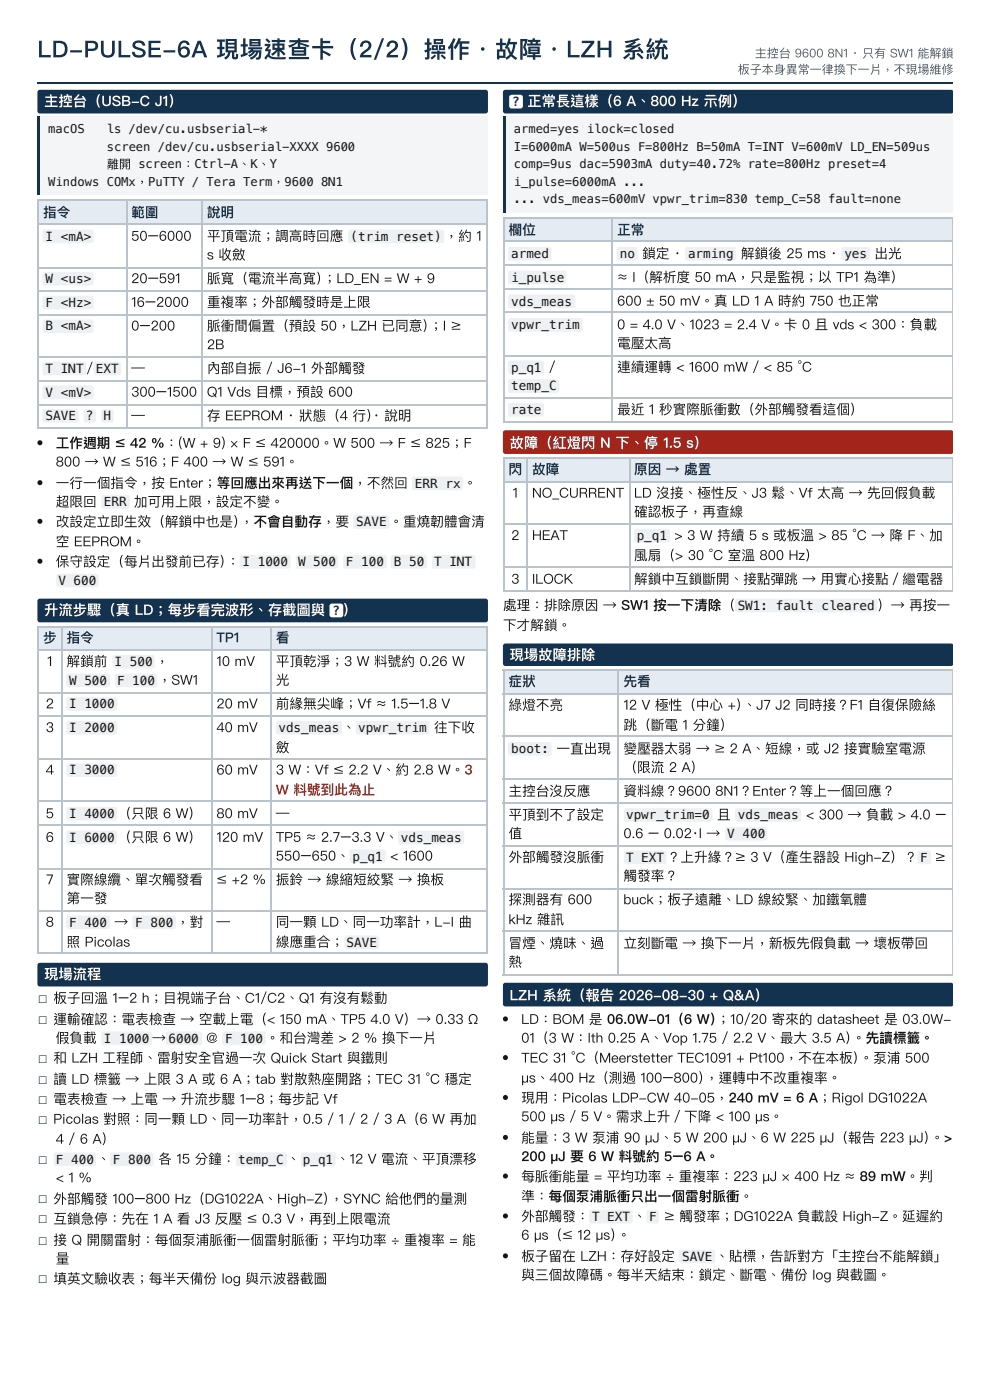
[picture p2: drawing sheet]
<svg xmlns="http://www.w3.org/2000/svg" width="210mm" height="297mm" viewBox="0 0 210 297" stroke-linecap="round" stroke-linejoin="round" font-family="sans-serif">
<defs><g id="words">
<text font-size="4.9" fill="#12324f" x="7.9" y="12.2">LD-PULSE-6A 現場速查卡（2/2）操作・故障・LZH 系統</text>
<g font-size="3" fill="#fff">
<text x="9.3" y="22.5">主控台（USB-C J1）</text>
<text x="108" y="95">故障（紅燈閃 N 下、停 1.5 s）</text>
<text x="9.3" y="130.4">升流步驟（真 LD；每步看完波形、存截圖與</text>
<text x="108" y="140">現場故障排除</text>
<text x="9.3" y="207.7">現場流程</text>
<text x="108" y="212.2">LZH 系統（報告 2026-08-30 + Q&amp;A）</text>
</g>
<g font-size="2.9" fill="#12324f">
<text x="9.1" y="46">指令</text>
<text x="27.8" y="46">範圍</text>
<text x="43.9" y="46">說明</text>
<text x="107.8" y="49.7">欄位</text>
<text x="130.8" y="49.7">正常</text>
<text x="107.8" y="100.5">閃</text>
<text x="112.8" y="100.5">故障</text>
<text x="134.4" y="100.5">原因 → 處置</text>
<text x="9.1" y="136.3">步</text>
<text x="14.1" y="136.3">指令</text>
<text x="45.9" y="136.3">TP1</text>
<text x="58.5" y="136.3">看</text>
<text x="107.8" y="145.5">症狀</text>
<text x="132.2" y="145.5">先看</text>
<text x="7.9" y="212.7">☐ 板子回溫 1–2 h；目 視端子台、C1/C2、Q1 有沒有鬆動</text>
<text x="7.9" y="217.2">☐ 運輸確認：電表檢查 → 空載上電（&lt; 150 mA、TP5</text>
<text x="7.9" y="225.4">☐ 和 LZH 工程師、雷射安全官過一次 Quick Start 與鐵則</text>
<text x="7.9" y="229.9">☐ 讀 LD 標籤 → 上限 3 A 或 6 A；tab 對散熱座開路；TEC 31 °C 穩定</text>
<text x="7.9" y="234.2">☐ 電表檢查 → 上電 → 升流步驟 1–8；每步記 Vf</text>
<text x="7.9" y="238.4">☐ Picolas 對照：同一顆 LD、同一功率計，0.5 / 1 / 2 / 3 A（6 W 再加</text>
<text x="7.9" y="246.9">☐ F 400 、 F 800 各 15 分鐘： temp_C 、 p_q1 、12 V 電流、平頂漂移</text>
<text x="7.9" y="255.3">☐ 外部觸發 100–800 Hz（DG1022A、High-Z）</text>
<text x="7.9" y="259.6">☐ 互鎖急停：先在 1 A 看 J3 反壓 ≤ 0.3 V，再到上限電流</text>
<text x="7.9" y="264.1">☐ 接 Q 開關雷射：每個泵浦脈衝一個雷射脈衝；平均功率 ÷ 重複率 = 能</text>
<text x="7.9" y="272.3">☐ 填英文驗收表；每半天備份 log 與示波器截圖</text>
</g>
<g font-size="2.9" fill="#161616">
<text x="27.8" y="51.1">50–6000</text>
<text x="43.9" y="51.1">平頂電流；調高時回應 (trim reset) ，約 1</text>
<text x="43.9" y="55">s 收斂</text>
<text x="130.8" y="59.8">≈ I（解析度 50 mA，只是監視；以 TP1 為準）</text>
<text x="27.8" y="60.1">20–591</text>
<text x="27.8" y="65.1">16–2000</text>
<text x="43.9" y="60.1">脈寬（電流半高寬）</text>
<text x="43.9" y="65.1">重複率；外部觸發時是上限</text>
<text x="68.4" y="60.1">；LD_EN = W + 9</text>
<text x="130.8" y="64.8">600 ± 50 mV。真 LD 1 A 時約 750 也正常</text>
<text x="27.8" y="70.1">0–200</text>
<text x="43.9" y="70.1">脈衝間偏置（預設 50，LZH 已同意）</text>
<text x="91" y="70.1">；I ≥</text>
<text x="130.8" y="69.9">0 = 4.0 V、1023 = 2.4 V。卡 0 且 vds &lt; 300：負載</text>
<text x="43.9" y="74.1">2B</text>
<text x="130.8" y="73.8">電壓太高</text>
<text x="27.8" y="79.1">—</text>
<text x="43.9" y="79.1">內部自 振 / J6-1 外部觸發</text>
<text x="130.8" y="78.8">連續運轉 &lt; 1600 mW / &lt; 85 °C</text>
<text x="27.8" y="84.1">300–1500</text>
<text x="27.8" y="89.2">—</text>
<text x="43.9" y="84.1">Q1 Vds 目 標，預設 600</text>
<text x="43.9" y="89.2">存 EEPROM · 狀態（4 行） 說明</text>
<text x="79.1" y="89.2">·</text>
<text x="130.8" y="87.8">最近 1 秒實際脈衝數（外部觸發看這個）</text>
<text x="11.8" y="95">工作週期 ≤ 42 %：(W + 9) × F ≤ 420000。W 500 → F ≤ 825；F</text>
<text x="11.8" y="99">800 → W ≤ 516；F 400 → W ≤ 591。</text>
<text x="11.8" y="103.5">一行一個指令，按 Enter；等回應出來再送下一個，不然回 ERR rx 。</text>
<text x="11.8" y="107.4">超限回 ERR 加可用上限，設定不變。</text>
<text x="108.7" y="105.6">1</text>
<text x="112.8" y="105.6">NO_CURRENT</text>
<text x="134.4" y="105.6">LD 沒接、極性反、J3 鬆、Vf 太高 → 先回假負載</text>
<text x="11.8" y="111.7">改設定立即生效（解鎖中也是）</text>
<text x="50.9" y="111.7">，不會自 動存，要 SAVE 。重燒韌體會清</text>
<text x="134.4" y="109.5">確認板子，再查線</text>
<text x="11.8" y="115.9">空 EEPROM。</text>
<text x="108.4" y="114.6">2</text>
<text x="112.8" y="114.6">HEAT</text>
<text x="134.4" y="118.8">風扇（&gt; 30 °C 室溫 800 Hz）</text>
<text x="11.8" y="120.1">保守設定（每片出發前已存）</text>
<text x="48" y="120.1">： I 1000</text>
<text x="108.4" y="123.8">3</text>
<text x="112.8" y="123.8">ILOCK</text>
<text x="134.4" y="123.8">解鎖中互鎖斷開、接點彈跳 → 用實心接點／繼電器</text>
<text x="106.6" y="129.4">處理：排除原因 → SW1 按一下清除（ SW1: fault cleared ）→ 再按一</text>
<text x="106.6" y="133.6">下才解鎖。</text>
<text x="10" y="141.3">1</text>
<text x="14.1" y="141.3">解鎖前 I 500 ，</text>
<text x="45.9" y="141.3">10 mV</text>
<text x="58.5" y="141.3">平頂乾淨；3 W 料號約 0.26 W</text>
<text x="58.5" y="145.3">光</text>
<text x="9.7" y="150.3">2</text>
<text x="9.7" y="155.3">3</text>
<text x="45.9" y="150.3">20 mV</text>
<text x="45.9" y="155.3">40 mV</text>
<text x="58.5" y="150.3">前緣無尖峰；Vf ≈ 1.5–1.8 V</text>
<text x="107.8" y="150.5">綠燈不亮</text>
<text x="132.2" y="150.5">12 V 極性（中心 +）</text>
<text x="132.2" y="154.8">跳（斷電 1 分鐘）</text>
<text x="157.5" y="150.5">、J7 J2 同時接？F1 自 復保險絲</text>
<text x="58.5" y="159.5">斂</text>
<text x="132.2" y="159.8">變壓器太弱 → ≥ 2 A、短線，或 J2 接實驗室電源</text>
<text x="9.7" y="164.3">4</text>
<text x="45.9" y="164.3">60 mV</text>
<text x="58.5" y="164.3">3 W：Vf ≤ 2.2 V、約 2.8 W。3</text>
<text x="132.2" y="163.8">（限流 2 A）</text>
<text x="9.7" y="173.6">5</text>
<text x="45.9" y="173.6">80 mV</text>
<text x="58.5" y="173.6">—</text>
<text x="107.8" y="168.8">主控台沒反應</text>
<text x="107.8" y="173.8">平頂到不了設定</text>
<text x="132.2" y="168.8">資料線？9600</text>
<text x="151.6" y="168.8">8N1？Enter？等上一個回應？</text>
<text x="9.7" y="178.6">6</text>
<text x="45.9" y="178.6">120 mV</text>
<text x="58.5" y="178.6">TP5 ≈ 2.7–3.3 V、 vds_meas</text>
<text x="107.8" y="177.8">值</text>
<text x="132.2" y="177.8">0.6 − 0.02·I → V 400</text>
<text x="58.5" y="182.6">550–650、 p_q1 &lt; 1600</text>
<text x="107.8" y="182.8">外部觸發沒脈衝</text>
<text x="9.8" y="187.6">7</text>
<text x="14.1" y="187.6">實際線纜、單次觸發看</text>
<text x="14.1" y="191.6">第一發</text>
<text x="45.9" y="187.6">≤ +2 %</text>
<text x="58.5" y="187.6">振鈴 → 線縮短絞緊 → 換板</text>
<text x="107.8" y="191.8">探測器有 600</text>
<text x="132.2" y="186.8">觸發率？</text>
<text x="132.2" y="191.8">buck；板子遠離、LD 線絞緊、加鐵氧體</text>
<text x="9.7" y="196.6">8</text>
<text x="45.9" y="196.6">—</text>
<text x="58.5" y="196.6">同一顆 LD、同一功率計，L-I 曲</text>
<text x="107.8" y="196.1">kHz 雜訊</text>
<text x="14.1" y="200.8">照 Picolas</text>
<text x="58.5" y="200.8">線應重合； SAVE</text>
<text x="107.8" y="201.1">冒煙、燒味、過</text>
<text x="132.2" y="201.1">立刻斷電 → 換下一片，新板先假負載 → 壞板帶回</text>
<text x="107.8" y="205.1">熱</text>
<text x="11.8" y="221.2">假負載 I 1000 → 6000 @ F 100 。和台灣差 &gt; 2 % 換下一片</text>
<text x="78.5" y="217.2">4.0 V）→ 0.33 Ω</text>
<text x="110.5" y="217.2">LD：BOM 是 06.0W-01（6 W）</text>
<text x="110.5" y="221.2">01（3 W：Ith 0.25 A、Vop 1.75 / 2.2 V、最大 3.5 A）</text>
<text x="151.9" y="217.2">；10/20 寄來的 datasheet 是 03.0W-</text>
<text x="180.6" y="221.2">。先讀標籤。</text>
<text x="110.5" y="225.4">TEC 31 °C（Meerstetter TEC1091 + Pt100，不在本板）</text>
<text x="182.2" y="225.4">。泵浦 500</text>
<text x="110.5" y="229.7">µs、400 Hz（測過 100–800）</text>
<text x="110.5" y="233.9">現用：Picolas LDP-CW 40-05，240 mV = 6 A；Rigol DG1022A</text>
<text x="149.4" y="229.7">，運轉中不改重複率。</text>
<text x="110.5" y="237.9">500 µs / 5 V。需求上升／下降 &lt; 100 µs。</text>
<text x="11.8" y="242.6">4 / 6 A）</text>
<text x="110.5" y="242.4">能量：3 W 泵浦 90 µJ、5 W 200 µJ、6 W 225 µJ（報告 223 µJ）</text>
<text x="197.2" y="242.4">。&gt;</text>
<text x="11.8" y="250.8">&lt; 1 %</text>
<text x="110.5" y="246.3">200 µJ 要 6 W 料號約 5–6 A。</text>
<text x="110.5" y="250.6">每脈衝能量 = 平均功率 ÷ 重複率：223 µJ × 400 Hz ≈ 89 mW。判</text>
<text x="69.9" y="255.3">，SYNC 給他們的量測</text>
<text x="110.5" y="254.8">準：每個泵浦脈衝只出一個雷射脈衝。</text>
<text x="110.5" y="259">外部觸發： T EXT 、 F ≥ 觸發率；DG1022A 負載設 High-Z。延遲約</text>
<text x="110.5" y="263">6 µs（≤ 12 µs）</text>
<text x="130.8" y="263">。</text>
<text x="11.8" y="268">量</text>
<text x="110.5" y="267.5">板子留在 LZH：存好設定 SAVE 、貼標，告訴對方「主控台不能解鎖」</text>
<text x="110.5" y="271.5">與三個故障碼。每半天結束：鎖定、斷電、備份 log 與截圖。</text>
</g>
<text font-size="2.9" fill="#a3241b" x="58.5" y="168.5">W 料號到此為止</text>
<g font-size="2.7" fill="#12324f">
<text x="108.6" y="22.5">? 正常長這樣（6 A、800 Hz 示例）</text>
<text x="70.5" y="130.4">? ）</text>
</g>
<g font-size="2.7" fill="#161616">
<text x="9.7" y="51.1">I &lt;mA&gt;</text>
<text x="108.4" y="54.8">armed</text>
<text x="108.4" y="59.8">i_pulse</text>
<text x="131.4" y="54.8">no 鎖定 · arming 解鎖後 25 ms · yes 出光</text>
<text x="9.7" y="60.1">W &lt;us&gt;</text>
<text x="9.7" y="65.1">F &lt;Hz&gt;</text>
<text x="108.4" y="64.8">vds_meas</text>
<text x="9.7" y="70.1">B &lt;mA&gt;</text>
<text x="108.4" y="69.9">vpwr_trim</text>
<text x="9.7" y="79.1">T INT / EXT</text>
<text x="108.4" y="78.8">p_q1 /</text>
<text x="108.4" y="82.8">temp_C</text>
<text x="9.7" y="84.1">V &lt;mV&gt;</text>
<text x="9.7" y="89.2">SAVE</text>
<text x="18.2" y="89.2">?</text>
<text x="21.9" y="89.2">H</text>
<text x="108.4" y="87.8">rate</text>
<text x="135" y="114.6">p_q1 &gt; 3 W 持續 5 s 或板溫 &gt; 85 °C → 降 F、加</text>
<text x="12.4" y="124.1">V 600</text>
<text x="63.2" y="120.1">W 500</text>
<text x="73.3" y="120.1">F 100</text>
<text x="83.5" y="120.1">B 50</text>
<text x="92.1" y="120.1">T INT</text>
<text x="14.7" y="145.3">W 500</text>
<text x="24.8" y="145.3">F 100 ，SW1</text>
<text x="14.7" y="150.3">I 1000</text>
<text x="14.7" y="155.3">I 2000</text>
<text x="59" y="155.3">vds_meas 、 vpwr_trim 往下收</text>
<text x="108.4" y="159.8">boot: 一直出現</text>
<text x="14.7" y="164.3">I 3000</text>
<text x="14.7" y="173.6">I 4000 （只限 6 W）</text>
<text x="132.7" y="173.8">vpwr_trim=0 且 vds_meas &lt; 300 → 負載 &gt; 4.0 −</text>
<text x="14.7" y="178.6">I 6000 （只限 6 W）</text>
<text x="132.7" y="182.8">T EXT ？上升緣？≥ 3 V（產生器設 High-Z）？ F ≥</text>
<text x="14.7" y="196.6">F 400 → F 800 ，對</text>
</g>
<g font-size="2.6" fill="#161616">
<text x="10.2" y="28.3">macOS</text>
<text x="22.6" y="28.3">ls /dev/cu.usbserial-*</text>
<text x="108.9" y="28.3">armed=yes ilock=closed</text>
<text x="22.6" y="32">screen /dev/cu.usbserial-XXXX 9600</text>
<text x="22.6" y="35.7">離開 screen：Ctrl-A、K、Y</text>
<text x="108.9" y="32">I=6000mA W=500us F=800Hz B=50mA T=INT V=600mV LD_EN=509us</text>
<text x="108.9" y="35.7">comp=9us dac=5903mA duty=40.72% rate=800Hz preset=4</text>
<text x="10.2" y="39.4">Windows COMx，PuTTY / Tera Term，9600</text>
<text x="68.1" y="39.4">8N1</text>
<text x="108.9" y="39.4">i_pulse=6000mA ...</text>
<text x="108.9" y="43.1">... vds_meas=600mV vpwr_trim=830 temp_C=58 fault=none</text>
</g>
<g font-size="2.5" fill="#4a5866">
<text x="156.4" y="15.6">板子本身異常一律換下一片，不現場維修</text>
<text x="160" y="12.2">主控台 9600</text>
<text x="175.4" y="12.2">8N1 · 只有 SW1 能解鎖</text>
</g>
</g></defs>
<path d="M7.9 17.6h194.1" fill="none" stroke="#12324f" stroke-width=".26"/>
<path d="M8.1 19.2l.4-.1h94.4h.3l.2 .4 .1 4-.2 .4-.4 .2h-94.4l-.4-.2-.2-.4v-3.9z" fill="#12324f"/>
<path d="M7.9 24.6h95.6v16.7h-95.6z" fill="#f3f5f7"/>
<path d="M7.9 24.6h.6v16.7h-.6z" fill="#12324f"/>
<g fill="#e4ebf2">
<path d="M8.2 42.6h18.5v5h-18.5z"/>
<path d="M26.7 42.6h16.2v5h-16.2z"/>
<path d="M42.9 42.6h60.6v5h-60.6z"/>
</g>
<g fill="none" stroke="#b9c3cc" stroke-width=".26">
<path d="M7.9 42.5h95.6M7.9 47.5h95.6M7.9 56.8h95.6M8.1 42.3v48.7M26.9 42.3v48.7M42.7 42.3v48.7M103.3 42.3v48.7M7.9 61.8h95.6M7.9 66.8h95.6M7.9 75.8h95.6M7.9 80.8h95.6M7.9 85.9h95.6"/>
<path d="M7.9 90.9h95.6"/>
</g>
<path d="M8.1 127.2l.4-.2h94.4l.3 .1 .2 .3 .1 4.1-.2 .4-.4 .1h-94.4l-.4-.1-.2-.4v-4z" fill="#12324f"/>
<g fill="#e4ebf2">
<path d="M8.2 132.8h4.8v5h-4.8z"/>
<path d="M13 132.8h31.7v5h-31.7z"/>
<path d="M44.7 132.8h12.7v5h-12.7z"/>
<path d="M57.4 132.8h46.1v5h-46.1z"/>
</g>
<g fill="none" stroke="#b9c3cc" stroke-width=".26">
<path d="M7.9 133h95.6M7.9 138h95.6M8.1 132.8v69.6M13.1 132.8v69.6M44.8 132.8v69.6M57.5 132.8v69.6M103.3 132.8v69.6M7.9 147h95.6M7.9 152h95.6M7.9 161h95.6M7.9 170h95.6M7.9 175h95.6"/>
<path d="M7.9 184.3h95.6M7.9 193.3h95.6M7.9 202.3h95.6"/>
</g>
<path d="M8.1 204.4l.4-.1h94.4h.3l.2 .4 .1 4.1-.2 .3-.4 .2h-94.4l-.4-.2-.2-.3v-4z" fill="#12324f"/>
<g fill="#eef1f4">
<path d="M9.2 48.8l.3-.1h9.9l.4 .4v2.1l-.2 .3-.3 .1h-9.9l-.4-.4v-2z"/>
<path d="M74 48.8l.3-.1h19.5l.4 .4v2.1l-.2 .3-.3 .1h-19.5l-.4-.4v-2z"/>
<path d="M9.2 57.8l.3-.1h9.9l.4 .4v2.1l-.2 .3-.3 .1h-9.9l-.4-.4v-2z"/>
<path d="M9.2 62.9l.3-.2h9.9l.4 .4v2.1l-.2 .3-.3 .1h-9.9l-.4-.4v-2z"/>
<path d="M9.2 67.9l.3-.2h9.9l.4 .5v2l-.2 .4h-.3h-9.9l-.4-.4v-1.9z"/>
<path d="M9.2 76.9l.3-.2h8.3l.4 .5v2l-.2 .4h-.3h-8.3l-.4-.4v-1.9z"/>
<path d="M20 76.9l.4-.2 4.9 .1 .4 .4-.1 2.1-.5 .3h-4.9l-.4-.5v-1.8z"/>
<path d="M9.2 81.9l.3-.1h9.9l.4 .4v2l-.2 .4-.3 .1h-9.9l-.4-.5v-1.9z"/>
<path d="M9.2 86.9l.3-.1h6.8l.4 .4-.1 2.2-.5 .3h-6.8l-.3-.5v-1.9z"/>
<path d="M17.9 86.9l.4-.1h1.5l.4 .1 .2 .4v1.9l-.2 .3-.4 .2h-1.5l-.4-.2-.2-.3v-1.9z"/>
<path d="M21.6 86.9l.4-.1h1.5l.4 .1 .2 .4v1.9l-.2 .3-.4 .2h-1.5l-.4-.2-.2-.3v-1.9z"/>
</g>
<g fill="#161616">
<circle cx="8.5" cy="93.9" r=".53"/>
<circle cx="8.5" cy="102.4" r=".53"/>
</g>
<g fill="#eef1f4">
<path d="M87.5 101.2l.3-.1h9.9l.5 .4v2.1l-.3 .3-.3 .1h-9.9l-.4-.4v-2z"/>
<path d="M21.6 105.2l.4-.2 5.2 .1 .3 .4v2.1l-.5 .4-5.2-.1-.4-.5v-1.8z"/>
</g>
<circle cx="8.5" cy="110.6" r=".53" fill="#161616"/>
<path d="M75 109.4l.4-.1h6.8l.3 .4v2.2l-.5 .3-6.8-.1-.3-.4v-1.9z" fill="#eef1f4"/>
<circle cx="8.5" cy="119.1" r=".53" fill="#161616"/>
<g fill="#eef1f4">
<path d="M51 117.9l.3-.2h9.9l.4 .5v2l-.2 .4-.3 .1-9.9-.1-.4-.4v-1.9z"/>
<path d="M62.9 117.9l.3-.2h8.1l.4 .5v2l-.2 .4-.3 .1-8.1-.1-.4-.4v-1.9z"/>
<path d="M72.9 117.9l.4-.2h8.3l.4 .5v2l-.2 .4-.3 .1-8.3-.1-.4-.4v-1.9z"/>
<path d="M83 117.9l.3-.2 6.9 .1 .3 .4-.1 2.1-.4 .4-6.9-.1-.3-.5v-1.8z"/>
<path d="M91.7 117.9l.4-.2h8.3l.4 .5v2l-.2 .4-.3 .1-8.3-.1-.4-.4-.1-1.9z"/>
<path d="M12.1 121.9l.3-.2h8.1l.4 .4v2.1l-.2 .3-.3 .1h-8.1l-.4-.4v-2z"/>
</g>
<path d="M70 128.2l.4-.1h1.8l.4 .1 .2 .4v1.8l-.2 .4-.4 .2h-1.8l-.4-.2-.2-.4v-1.8z" fill="#fff"/>
<g fill="#eef1f4">
<path d="M24 139.1l.3-.2h8.1l.4 .4v2.1l-.2 .3-.3 .1h-8.1l-.4-.4v-2z"/>
<path d="M14.2 143l.4-.1h8.3l.4 .4v2.1l-.3 .3-.2 .1h-8.4l-.4-.4v-2z"/>
<path d="M24.5 143l.4-.1h8l.4 .4v2.1l-.2 .3-.3 .1h-8l-.4-.4-.1-2z"/>
<path d="M14.2 148.1l.4-.2h9.8l.5 .4v2.1l-.3 .3-.3 .1h-9.9l-.4-.4v-2z"/>
<path d="M14.2 153.1l.4-.2h9.8l.5 .5v2l-.3 .4h-.3h-9.9l-.4-.4v-1.9z"/>
<path d="M58.6 153.1l.4-.2h13.1l.4 .5v2l-.2 .4h-.3h-13.1l-.4-.4v-1.9z"/>
<path d="M75.6 153.1l.3-.2h14.7l.4 .5v2l-.2 .4h-.3h-14.7l-.4-.4v-1.9z"/>
<path d="M14.2 162.1l.4-.2h9.8l.5 .5v2l-.3 .3-.3 .1h-9.9l-.4-.4v-1.9z"/>
<path d="M14.2 171.3l.4-.1h9.8l.5 .4v2.1l-.3 .3-.3 .1h-9.9l-.4-.4v-2z"/>
<path d="M14.2 176.4l.4-.2h9.8l.5 .4v2.1l-.3 .3-.3 .1h-9.9l-.4-.4v-2z"/>
<path d="M84.6 176.4l.3-.2h13.1l.4 .4v2.1l-.2 .3-.3 .1h-13.1l-.4-.4v-2z"/>
<path d="M74.2 180.3l.4-.1h6.8l.3 .4v2.2l-.5 .3h-6.8l-.3-.5v-1.9z"/>
<path d="M14.2 194.4l.4-.2h8.3l.4 .4v2.1l-.3 .3-.2 .1h-8.4l-.4-.4v-2z"/>
<path d="M28.2 194.4l.4-.2h8.3l.4 .4v2.1l-.2 .3-.3 .1h-8.3l-.4-.4-.1-2z"/>
<path d="M73.2 198.6l.4-.2 6.5 .1 .3 .4v2.1l-.5 .3h-6.5l-.4-.5v-1.8z"/>
<path d="M21.6 219l.4-.2h9.9l.4 .4v2.1l-.3 .3-.3 .1h-9.8l-.5-.4v-2z"/>
<path d="M35.3 219l.4-.2 6.8 .1 .4 .3-.1 2.2-.5 .3h-6.8l-.3-.5v-1.9z"/>
<path d="M47.3 219l.3-.2h8.3l.4 .4v2.1l-.2 .3-.3 .1h-8.3l-.4-.4v-2z"/>
<path d="M11.5 244.6l.4-.1h8l.5 .4v2.1l-.3 .3-.3 .1h-8l-.4-.4v-2z"/>
<path d="M23.4 244.6l.4-.1h8.3l.4 .4v2.1l-.2 .3-.3 .1h-8.3l-.4-.4v-2z"/>
<path d="M50.2 244.6l.3-.1h9.9l.4 .4v2.1l-.2 .3-.3 .1h-9.9l-.4-.4v-2z"/>
<path d="M63.9 244.6l.4-.1h6.5l.4 .4-.1 2.2-.5 .3-6.5-.1-.3-.4v-1.9z"/>
</g>
<path d="M106.8 19.2l.4-.1h94.4a.35 .35 0 0 1 .4 .1 .35 .35 0 0 1 0 .4v3.9a.35 .35 0 0 1 0 .4 .35 .35 0 0 1-.4 .2h-94.4l-.4-.2-.2-.4v-3.9z" fill="#12324f"/>
<path d="M106.6 24.6h95.4v20.4h-95.4z" fill="#f3f5f7"/>
<path d="M106.6 24.6h.6v20.4h-.6z" fill="#12324f"/>
<g fill="#e4ebf2">
<path d="M106.9 46.3h23v5h-23z"/>
<path d="M129.9 46.3h72.1v5h-72.1z"/>
</g>
<path d="M106.6 46.2h95.4M106.6 51.2h95.4M106.6 56.2h95.4M106.8 46v43.7M129.8 46v43.7M106.6 61.3h95.4M106.6 66.3h95.4M106.6 75.5h95.4M106.6 84.5h95.4M106.6 89.6h95.4" fill="none" stroke="#b9c3cc" stroke-width=".26"/>
<path d="M201.9 46v43.7" fill="none" stroke="#b9c3cc" stroke-width=".21"/>
<path d="M106.8 91.4l.4-.1h94.4a.35 .35 0 0 1 .4 .1 .35 .35 0 0 1 0 .4v4a.35 .35 0 0 1 0 .4 .35 .35 0 0 1-.4 .1h-94.4l-.4-.1-.2-.4v-4z" fill="#a3241b"/>
<g fill="#e4ebf2">
<path d="M106.9 97.1h4.8v5h-4.8z"/>
<path d="M111.7 97.1h21.6v5h-21.6z"/>
<path d="M133.3 97.1h68.7v5h-68.7z"/>
</g>
<path d="M106.6 97.2h95.4M106.8 97.1v28.3M111.8 97.1v28.3M133.5 97.1v28.3M106.6 102.3h95.4M106.6 111.3h95.4M106.6 120.3h95.4M106.6 125.3h95.4" fill="none" stroke="#b9c3cc" stroke-width=".26"/>
<path d="M201.9 97.1v28.3" fill="none" stroke="#b9c3cc" stroke-width=".21"/>
<path d="M106.8 136.7l.4-.2h94.4a.35 .35 0 0 1 .4 .2 .35 .35 0 0 1 0 .4v3.7a.35 .35 0 0 1 0 .3 .35 .35 0 0 1-.4 .2h-94.4l-.4-.2-.2-.3v-3.7z" fill="#12324f"/>
<g fill="#e4ebf2">
<path d="M106.9 142.1h24.3v5h-24.3z"/>
<path d="M131.2 142.1h70.8v5h-70.8z"/>
</g>
<path d="M106.6 142.2h95.4M106.6 147.2h95.4M106.6 156.2h95.4M106.8 142.1v64.8M131.1 142.1v64.8M106.6 165.2h95.4M106.6 170.3h95.4M106.6 179.5h95.4M106.6 188.5h95.4M106.6 197.5h95.4M106.6 206.8h95.4" fill="none" stroke="#b9c3cc" stroke-width=".26"/>
<path d="M201.9 142.1v64.8" fill="none" stroke="#b9c3cc" stroke-width=".21"/>
<path d="M106.8 208.6l.4-.1h94.4a.35 .35 0 0 1 .4 .1 .35 .35 0 0 1 0 .4v4a.35 .35 0 0 1 0 .4 .35 .35 0 0 1-.4 .1h-94.4l-.4-.1-.2-.4v-4z" fill="#12324f"/>
<path d="M108.1 20.3l.4-.2h1.8l.4 .2 .2 .3v1.9l-.2 .4-.4 .1h-1.8l-.4-.1-.2-.4v-1.9z" fill="#fff"/>
<g fill="#eef1f4">
<path d="M107.8 52.5l.4-.1h8.3l.4 .4v2.1l-.2 .3-.3 .1h-8.3l-.4-.4v-2z"/>
<path d="M130.9 52.5l.3-.1 3.8 .1 .2 .4-.1 2.2-.4 .2-3.8-.1-.2-.4v-1.9z"/>
<path d="M145.4 52.5l.4-.1h9.9l.4 .4v2.1l-.2 .3-.3 .1h-9.9l-.4-.4v-2z"/>
<path d="M178.5 52.5l.4-.1h5.2l.3 .4v2.2l-.5 .3h-5.2l-.4-.5v-1.9z"/>
<path d="M107.8 57.6l.4-.2h11.5l.4 .4v2.1l-.2 .3-.3 .1h-11.5l-.4-.4v-2z"/>
<path d="M107.8 62.6l.4-.2 13.3 .1 .5 .4v2l-.3 .4-.3 .1-13.3-.1-.4-.4v-1.9z"/>
<path d="M107.8 67.6l.4-.1h14.9l.5 .4v2.1l-.3 .3-.3 .1h-14.9l-.4-.4v-2z"/>
<path d="M107.8 76.6l.4-.1h6.8l.3 .4v2.1l-.5 .4-6.8-.1-.3-.5v-1.8z"/>
<path d="M107.8 80.6l.4-.2h9.9l.4 .5v2l-.2 .4h-.3h-9.9l-.4-.4v-1.9z"/>
<path d="M107.8 85.6l.4-.1h6.8l.3 .4v2.1l-.5 .4-6.8-.1-.3-.5v-1.8z"/>
<path d="M134.6 112.3l.3-.1h6.9l.3 .4-.1 2.2-.4 .3h-6.9l-.3-.5v-1.9z"/>
<path d="M156 127.2l.4-.2h29.1l.3 .1 .2 .3v2l-.2 .4-.3 .1h-29.1l-.3-.1-.3-.3v-2z"/>
<path d="M107.8 157.6l.4-.2h8.3l.4 .5v2l-.2 .3-.3 .1h-8.3l-.4-.4v-1.9z"/>
<path d="M132.4 171.6l.4-.1h17.9l.4 .4v2l-.3 .4-.3 .1h-17.8l-.4-.5v-1.9z"/>
<path d="M156 171.6l.4-.1h13l.5 .4v2l-.3 .4-.3 .1h-13l-.5-.5v-1.9z"/>
<path d="M153.9 175.6l.4-.2h8l.4 .4v2.1l-.2 .3-.3 .1h-8.1l-.4-.4v-2z"/>
<path d="M132.4 180.6l.4-.2 8.1 .1 .4 .4v2l-.2 .4-.3 .1-8.1-.1-.4-.4v-1.9z"/>
<path d="M194.6 180.6l.4-.2h1.8l.4 .2 .2 .4v1.8l-.2 .4-.4 .2h-1.8l-.4-.2-.1-.4v-1.8z"/>
</g>
<g fill="#161616">
<circle cx="107.2" cy="216.2" r=".53"/>
<circle cx="107.2" cy="224.4" r=".53"/>
<circle cx="107.2" cy="232.8" r=".53"/>
<circle cx="107.2" cy="241.3" r=".53"/>
<circle cx="107.2" cy="249.5" r=".53"/>
<circle cx="107.2" cy="258" r=".53"/>
</g>
<g fill="#eef1f4">
<path d="M125 256.8l.4-.2 8.3 .1 .4 .4v2l-.2 .4-.3 .1-8.3-.1-.4-.4v-1.9z"/>
<path d="M137.2 256.8l.4-.2h1.6l.3 .2 .2 .4v1.8l-.2 .4-.3 .2h-1.6l-.4-.2-.1-.4v-1.8z"/>
</g>
<circle cx="107.2" cy="266.4" r=".53" fill="#161616"/>
<path d="M144.1 265.3l.4-.2 6.8 .1 .3 .3v2.2l-.5 .3h-6.8l-.4-.5v-1.9z" fill="#eef1f4"/>
<use href="#words"/>
</svg>
